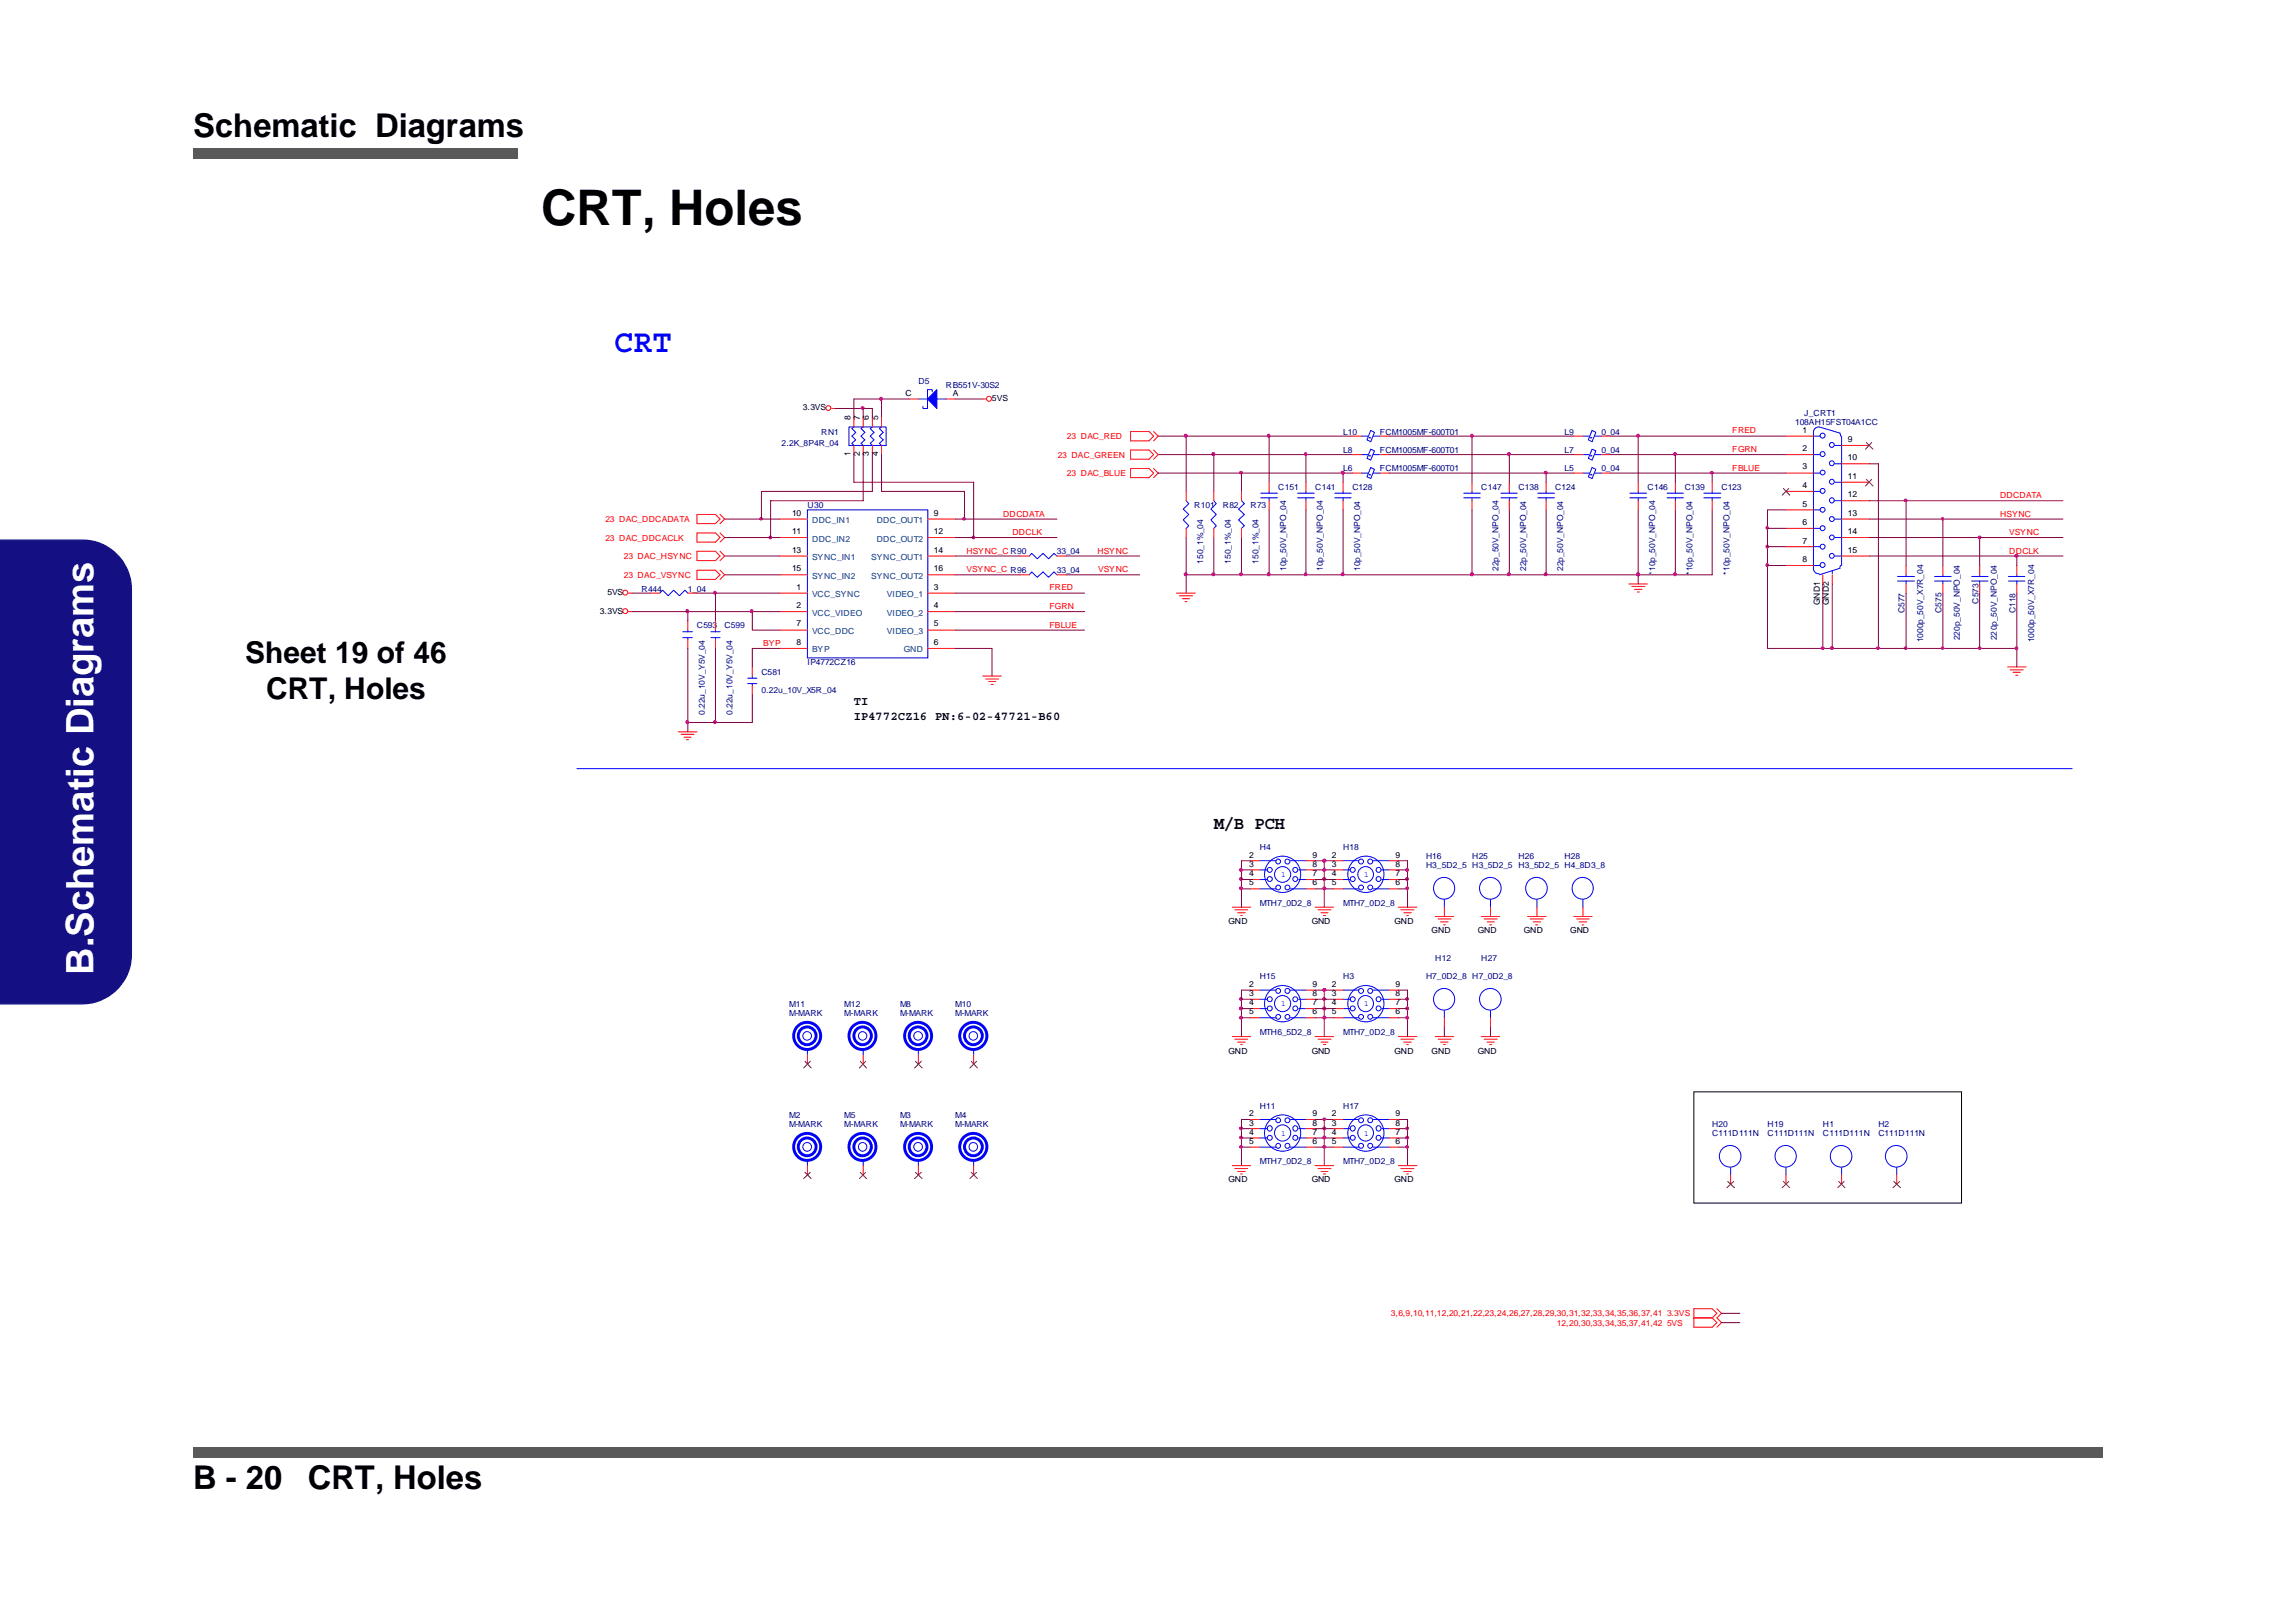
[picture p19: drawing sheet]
<svg xmlns="http://www.w3.org/2000/svg" width="297mm" height="210mm" viewBox="0 0 297 210" stroke-linecap="round" stroke-linejoin="round" font-family="sans-serif">
<defs><g id="words">
<text font-size="6.3" x="70" y="29.1">CRT, Holes</text>
<text font-size="4.9" fill="#fff" x="12.1" y="126.1" transform="rotate(-90 12.1 126.1)">B.Schematic Diagrams</text>
<g font-size="4.2">
<text x="25" y="17.7">Schematic Diagrams</text>
<text x="25" y="192.7">B - 20</text>
<text x="39.8" y="192.7">CRT, Holes</text>
</g>
<text font-size="4.2" fill="#00f" x="79.4" y="45.6">CRT</text>
<g font-size="3.9">
<text x="31.7" y="85.9">Sheet 19 of 46</text>
<text x="34.4" y="90.5">CRT, Holes</text>
</g>
<text font-size="2.3" x="157" y="107.3">M/B PCH</text>
<g font-size="1.9" fill="#00f">
<text x="177.8" y="56.5" transform="rotate(-180 177.8 56.5)">.</text>
<text x="177.8" y="58.9" transform="rotate(-180 177.8 58.9)">.</text>
<text x="206.5" y="56.5" transform="rotate(-180 206.5 56.5)">.</text>
<text x="206.5" y="58.9" transform="rotate(-180 206.5 58.9)">.</text>
<text x="177.8" y="61.3" transform="rotate(-180 177.8 61.3)">.</text>
<text x="206.5" y="61.3" transform="rotate(-180 206.5 61.3)">.</text>
</g>
<g font-size="1.6">
<text x="110.5" y="91.2">TI</text>
<text x="110.5" y="93.1">IP4772CZ16 PN:6-02-47721-B60</text>
</g>
<g font-size="1.1">
<text x="103.9" y="53.1">3.3VS</text>
<text x="117.1" y="51.2">C</text>
<text x="123.3" y="51.2">A</text>
<text x="128.3" y="51.9">5VS</text>
<text x="110" y="59" transform="rotate(-90 110 59)">1</text>
<text x="110" y="54.4" transform="rotate(-90 110 54.4)">8</text>
<text x="111.2" y="59" transform="rotate(-90 111.2 59)">2</text>
<text x="111.2" y="54.4" transform="rotate(-90 111.2 54.4)">7</text>
<text x="112.4" y="59" transform="rotate(-90 112.4 59)">3</text>
<text x="112.4" y="54.4" transform="rotate(-90 112.4 54.4)">6</text>
<text x="113.6" y="59" transform="rotate(-90 113.6 59)">4</text>
<text x="113.6" y="54.4" transform="rotate(-90 113.6 54.4)">5</text>
<text x="233.2" y="58.4">2</text>
<text x="233.2" y="56">1</text>
<text x="239.1" y="57.2">9</text>
<text x="239.1" y="59.6">10</text>
<text x="233.2" y="65.6">5</text>
<text x="233.2" y="63.2">4</text>
<text x="233.2" y="60.8">3</text>
<text x="239.1" y="62">11</text>
<text x="239.1" y="64.4">12</text>
<text x="102.5" y="66.8">10</text>
<text x="102.5" y="69.1">11</text>
<text x="102.5" y="71.5">13</text>
<text x="120.8" y="66.8">9</text>
<text x="120.8" y="69.1">12</text>
<text x="120.8" y="71.5">14</text>
<text x="233.2" y="70.3">7</text>
<text x="233.2" y="68">6</text>
<text x="239.1" y="66.8">13</text>
<text x="239.1" y="69.1">14</text>
<text x="239.1" y="71.5">15</text>
<text x="78.6" y="77">5VS</text>
<text x="102.5" y="73.9">15</text>
<text x="103.1" y="76.3">1</text>
<text x="120.8" y="73.9">16</text>
<text x="120.8" y="76.3">3</text>
<text x="233.2" y="72.7">8</text>
<text x="77.6" y="79.4">3.3VS</text>
<text x="103.1" y="78.7">2</text>
<text x="103.1" y="81.1">7</text>
<text x="103.1" y="83.5">8</text>
<text x="120.8" y="83.5">6</text>
<text x="120.8" y="78.7">4</text>
<text x="120.8" y="81.1">5</text>
<text x="235.4" y="78.3" transform="rotate(-90 235.4 78.3)">GND1</text>
<text x="236.6" y="78.3" transform="rotate(-90 236.6 78.3)">GND2</text>
<text x="161.6" y="111">2</text>
<text x="161.6" y="112.2">3</text>
<text x="161.6" y="113.4">4</text>
<text x="169.8" y="113.4">7</text>
<text x="169.8" y="112.2">8</text>
<text x="169.8" y="111">9</text>
<text x="172.3" y="111">2</text>
<text x="172.3" y="112.2">3</text>
<text x="172.3" y="113.4">4</text>
<text x="180.5" y="113.4">7</text>
<text x="180.5" y="112.2">8</text>
<text x="180.5" y="111">9</text>
<text x="158.9" y="119.6">GND</text>
<text x="161.6" y="114.5">5</text>
<text x="169.7" y="119.6">GND</text>
<text x="169.8" y="114.5">6</text>
<text x="172.3" y="114.5">5</text>
<text x="180.4" y="119.6">GND</text>
<text x="180.5" y="114.5">6</text>
<text x="185.2" y="120.8">GND</text>
<text x="191.2" y="120.8">GND</text>
<text x="197.1" y="120.8">GND</text>
<text x="203.1" y="120.8">GND</text>
<text x="161.6" y="127.7">2</text>
<text x="161.6" y="128.9">3</text>
<text x="161.6" y="130.1">4</text>
<text x="161.6" y="131.3">5</text>
<text x="169.8" y="131.3">6</text>
<text x="169.8" y="130.1">7</text>
<text x="169.8" y="128.9">8</text>
<text x="169.8" y="127.7">9</text>
<text x="172.3" y="127.7">2</text>
<text x="172.3" y="128.9">3</text>
<text x="172.3" y="130.1">4</text>
<text x="172.3" y="131.3">5</text>
<text x="180.5" y="131.3">6</text>
<text x="180.5" y="130.1">7</text>
<text x="180.5" y="128.9">8</text>
<text x="180.5" y="127.7">9</text>
<text x="158.9" y="136.3">GND</text>
<text x="169.7" y="136.3">GND</text>
<text x="180.4" y="136.3">GND</text>
<text x="185.2" y="136.3">GND</text>
<text x="191.2" y="136.3">GND</text>
<text x="161.6" y="144.5">2</text>
<text x="161.6" y="145.7">3</text>
<text x="161.6" y="146.8">4</text>
<text x="161.6" y="148">5</text>
<text x="169.8" y="148">6</text>
<text x="169.8" y="146.8">7</text>
<text x="169.8" y="145.7">8</text>
<text x="169.8" y="144.5">9</text>
<text x="172.3" y="144.5">2</text>
<text x="172.3" y="145.7">3</text>
<text x="172.3" y="146.8">4</text>
<text x="172.3" y="148">5</text>
<text x="180.5" y="148">6</text>
<text x="180.5" y="146.8">7</text>
<text x="180.5" y="145.7">8</text>
<text x="180.5" y="144.5">9</text>
<text x="158.9" y="153">GND</text>
<text x="169.7" y="153">GND</text>
<text x="180.4" y="153">GND</text>
</g>
<g font-size="1.1" fill="#000080">
<text x="118.8" y="49.6">D5</text>
<text x="122.4" y="50.2">RB551V-30S2</text>
<text x="233.4" y="53.9">J_CRT1</text>
<text x="101.1" y="57.7">2.2K_8P4R_04</text>
<text x="106.3" y="56.2">RN1</text>
<text x="173.8" y="56.2">L10</text>
<text x="173.8" y="58.6">L8</text>
<text x="178.5" y="56.2">FCM1005MF-600T01</text>
<text x="178.5" y="58.6">FCM1005MF-600T01</text>
<text x="202.4" y="56.2">L9</text>
<text x="202.4" y="58.6">L7</text>
<text x="207.2" y="56.2">0_04</text>
<text x="207.2" y="58.6">0_04</text>
<text x="232.2" y="55.1">108AH15FST04A1CC</text>
<text x="104.5" y="65.8">U30</text>
<text x="154.5" y="65.8">R101</text>
<text x="158.2" y="65.8">R82</text>
<text x="161.8" y="65.8">R73</text>
<text x="165.4" y="63.4">C151</text>
<text x="170.1" y="63.4">C141</text>
<text x="173.8" y="61">L6</text>
<text x="175" y="63.4">C128</text>
<text x="178.5" y="61">FCM1005MF-600T01</text>
<text x="191.6" y="63.4">C147</text>
<text x="196.4" y="63.4">C138</text>
<text x="201.2" y="63.4">C124</text>
<text x="202.4" y="61">L5</text>
<text x="207.2" y="61">0_04</text>
<text x="213.1" y="63.4">C146</text>
<text x="218" y="63.4">C139</text>
<text x="222.7" y="63.4">C123</text>
<text x="136.7" y="71.7">33_04</text>
<text x="83" y="76.6">R444</text>
<text x="89" y="76.6">1_04</text>
<text x="136.7" y="74.2">33_04</text>
<text x="155.7" y="72.9" transform="rotate(-90 155.7 72.9)">150_1%_04</text>
<text x="159.2" y="72.9" transform="rotate(-90 159.2 72.9)">150_1%_04</text>
<text x="162.8" y="72.9" transform="rotate(-90 162.8 72.9)">150_1%_04</text>
<text x="166.4" y="73.9" transform="rotate(-90 166.4 73.9)">10p_50V_NPO_04</text>
<text x="171.2" y="73.9" transform="rotate(-90 171.2 73.9)">10p_50V_NPO_04</text>
<text x="176" y="73.9" transform="rotate(-90 176 73.9)">10p_50V_NPO_04</text>
<text x="193.8" y="73.9" transform="rotate(-90 193.8 73.9)">22p_50V_NPO_04</text>
<text x="197.5" y="73.9" transform="rotate(-90 197.5 73.9)">22p_50V_NPO_04</text>
<text x="202.2" y="73.9" transform="rotate(-90 202.2 73.9)">22p_50V_NPO_04</text>
<text x="214.1" y="74.4" transform="rotate(-90 214.1 74.4)">*10p_50V_NPO_04</text>
<text x="219" y="74.4" transform="rotate(-90 219 74.4)">*10p_50V_NPO_04</text>
<text x="223.7" y="74.4" transform="rotate(-90 223.7 74.4)">*10p_50V_NPO_04</text>
<text x="90.2" y="81.3">C593</text>
<text x="93.7" y="81.3">C599</text>
<text x="246.4" y="79.4" transform="rotate(-90 246.4 79.4)">C577</text>
<text x="248.8" y="83.1" transform="rotate(-90 248.8 83.1)">1000p_50V_X7R_04</text>
<text x="251.2" y="79.4" transform="rotate(-90 251.2 79.4)">C575</text>
<text x="253.6" y="82.8" transform="rotate(-90 253.6 82.8)">220p_50V_NPO_04</text>
<text x="255.9" y="78.2" transform="rotate(-90 255.9 78.2)">C573</text>
<text x="258.3" y="82.8" transform="rotate(-90 258.3 82.8)">220p_50V_NPO_04</text>
<text x="260.8" y="79.4" transform="rotate(-90 260.8 79.4)">C118</text>
<text x="263.1" y="83.1" transform="rotate(-90 263.1 83.1)">1000p_50V_X7R_04</text>
<text x="98.5" y="87.3">C581</text>
<text x="98.5" y="89.7">0.22u_10V_X5R_04</text>
<text x="104.5" y="86.1">IP4772CZ16</text>
<text x="91.2" y="92.5" transform="rotate(-90 91.2 92.5)">0.22u_10V_Y5V_04</text>
<text x="94.8" y="92.5" transform="rotate(-90 94.8 92.5)">0.22u_10V_Y5V_04</text>
<text x="163" y="110">H4</text>
<text x="173.8" y="110">H18</text>
<text x="184.5" y="111.2">H16</text>
<text x="184.5" y="112.4">H3_5D2_5 H3_5D2_5 H3_5D2_5 H4_8D3_8</text>
<text x="190.4" y="111.2">H25</text>
<text x="196.4" y="111.2">H26</text>
<text x="202.4" y="111.2">H28</text>
<text x="163" y="117.2">MTH7_0D2_8</text>
<text x="173.8" y="117.2">MTH7_0D2_8</text>
<text x="185.7" y="124.4">H12</text>
<text x="191.6" y="124.4">H27</text>
<text x="102.1" y="130.3">M11</text>
<text x="102.1" y="131.5">M-MARK</text>
<text x="109.2" y="130.3">M12</text>
<text x="109.2" y="131.5">M-MARK</text>
<text x="116.4" y="130.3">M8</text>
<text x="116.4" y="131.5">M-MARK</text>
<text x="123.6" y="130.3">M10</text>
<text x="123.6" y="131.5">M-MARK</text>
<text x="163" y="126.7">H15</text>
<text x="173.8" y="126.7">H3</text>
<text x="184.5" y="126.7">H7_0D2_8 H7_0D2_8</text>
<text x="163" y="133.9">MTH6_5D2_8</text>
<text x="173.8" y="133.9">MTH7_0D2_8</text>
<text x="163" y="143.5">H11</text>
<text x="173.8" y="143.5">H17</text>
<text x="102.1" y="144.7">M2</text>
<text x="102.1" y="145.9">M-MARK</text>
<text x="109.2" y="144.7">M5</text>
<text x="109.2" y="145.9">M-MARK</text>
<text x="116.4" y="144.7">M3</text>
<text x="116.4" y="145.9">M-MARK</text>
<text x="123.6" y="144.7">M4</text>
<text x="123.6" y="145.9">M-MARK</text>
<text x="221.5" y="145.9">H20</text>
<text x="221.5" y="147.1">C111D111N</text>
<text x="228.7" y="145.9">H19</text>
<text x="228.7" y="147.1">C111D111N</text>
<text x="235.8" y="145.9">H1</text>
<text x="235.8" y="147.1">C111D111N</text>
<text x="243" y="145.9">H2</text>
<text x="243" y="147.1">C111D111N</text>
<text x="163" y="150.6">MTH7_0D2_8</text>
<text x="173.8" y="150.6">MTH7_0D2_8</text>
</g>
<g font-size="1.1" fill="#f00">
<text x="136.8" y="59.2">23 DAC_GREEN</text>
<text x="138" y="56.8">23 DAC_RED</text>
<text x="224.1" y="58.5">FGRN</text>
<text x="224.1" y="56.1">FRED</text>
<text x="138" y="61.6">23 DAC_BLUE</text>
<text x="224.1" y="60.9">FBLUE</text>
<text x="258.8" y="64.5">DDCDATA</text>
<text x="78.3" y="67.6">23 DAC_DDCADATA</text>
<text x="78.3" y="70">23 DAC_DDCACLK</text>
<text x="125" y="71.6">HSYNC_C R90</text>
<text x="129.8" y="66.9">DDCDATA</text>
<text x="131" y="69.2">DDCLK</text>
<text x="142" y="71.6">HSYNC</text>
<text x="258.8" y="66.9">HSYNC</text>
<text x="259.9" y="71.6">DDCLK</text>
<text x="259.9" y="69.2">VSYNC</text>
<text x="80.7" y="72.3">23 DAC_HSYNC</text>
<text x="80.7" y="74.8">23 DAC_VSYNC</text>
<text x="125" y="74">VSYNC_C R96</text>
<text x="135.8" y="76.4">FRED</text>
<text x="142.1" y="74">VSYNC</text>
<text x="98.7" y="83.6">BYP</text>
<text x="135.8" y="78.9">FGRN</text>
<text x="135.8" y="81.2">FBLUE</text>
<text x="179.9" y="170.4">3,6,9,10,11,12,20,21,22,23,24,26,27,28,29,30,31,32,33,34,35,36,37,41</text>
<text x="201.4" y="171.5">12,20,30,33,34,35,37,41,42</text>
<text x="215.7" y="171.5">5VS</text>
<text x="215.7" y="170.4">3.3VS</text>
</g>
<g font-size="1.1" fill="#004080">
<text x="105.1" y="67.7">DDC_IN1</text>
<text x="105.1" y="70.1">DDC_IN2</text>
<text x="113.5" y="67.7">DDC_OUT1</text>
<text x="113.5" y="70.1">DDC_OUT2</text>
<text x="105.1" y="77.3">VCC_SYNC</text>
<text x="105.1" y="72.5">SYNC_IN1</text>
<text x="105.1" y="74.9">SYNC_IN2</text>
<text x="112.7" y="72.5">SYNC_OUT1</text>
<text x="112.7" y="74.9">SYNC_OUT2</text>
<text x="114.7" y="77.3">VIDEO_1</text>
<text x="105.1" y="79.7">VCC_VIDEO</text>
<text x="105.1" y="82.1">VCC_DDC</text>
<text x="114.7" y="79.7">VIDEO_2</text>
<text x="114.7" y="82.1">VIDEO_3</text>
<text x="105.1" y="84.4">BYP</text>
<text x="116.9" y="84.4">GND</text>
</g>
<g font-size="1.1" fill="#00f">
<text x="165.8" y="113.5">1</text>
<text x="176.5" y="113.5">1</text>
<text x="165.8" y="130.2">1</text>
<text x="176.5" y="130.2">1</text>
<text x="165.8" y="146.9">1</text>
<text x="176.5" y="146.9">1</text>
</g>
</g></defs>
<g fill="#595959">
<path d="M25 19.2h42v1.4h-42z"/>
<path d="M25 187.2h247v1.4h-247z"/>
</g>
<path d="M0 69.9h10.6a6.4 6.4 0 0 1 6.4 6.4v47.3a6.4 6.4 0 0 1-6.4 6.3h-10.6z" fill-rule="evenodd" fill="#140f83"/>
<g fill="#140f83">
<path d="M16.2 73.3l.1-.1 .5 1.1 .2 .6 .1 1.3v47.4a6.5 6.5 0 0 1-6.4 6.4h-10.7v-6.4v6.2h10.6l1.3-.1 1.8-.7 1.4-1 1.1-1.5 .4-1.1 .2-.6 .1-1.2v-47.3l-.1-1.3z"/>
<path d="M0 69.8h10.6a6.4 6.4 0 0 1 5.7 3.4l-.1 .1-1.1-1.5-1-.8-1-.5-1.2-.4-1.3-.1h-10.6v53.6z"/>
</g>
<path d="M74.1 42.1h194.8v131.2h-194.8z" fill="#fff"/>
<g fill="none" stroke="#00f" stroke-width=".13">
<path d="M109.8 55.3h4.8v2.3h-4.8zM110.5 55.3l-.3 .2 .5 .5-.5 .4 .5 .5-.5 .5 .3 .2M111.7 55.3l-.3 .2 .5 .5-.5 .4 .5 .5-.5 .5 .3 .2M112.9 55.3l-.3 .2 .5 .5-.5 .4 .5 .5-.5 .5 .3 .2M114 55.3l-.2 .2 .5 .5-.5 .4 .5 .5-.5 .5 .2 .2M118.8 51.6h1.2M120.6 50.7v-.3h-.6v2.5h-.6v-.3M121.2 51.6h1.2M176.1 56.4h.9M176.1 58.8h.9M177.3 55.7l.5 .3-.5 1.2-.5-.3zM177.3 58.1l.5 .2-.5 1.2-.5-.2z"/>
<path d="M177.7 56.4h.8M177.7 58.8h.8M204.8 56.4h.8M204.8 58.8h.8M206 55.7l.5 .3-.5 1.2-.5-.3zM206 58.1l.5 .2-.5 1.2-.5-.2zM206.4 56.4h.8M206.4 58.8h.8M234.6 58.8h.9M234.6 56.4h.9M234.6 56v17.6a.65 .65 0 0 0 .8 .6M234.6 55.9a.68 .68 0 0 1 .8-.6l2.7 .8"/>
<path d="M237.4 57.6h.9M238 56.1l.1 .3M238.3 56.4v16.8M85.3 76.8l.4-.4 .7 .7 .7-.7 .8 .7 .7-.7 .4 .4M104.5 66h15.5v19.1h-15.5zM133.2 72l.3-.4 .7 .7 .7-.7 .8 .7 .7-.7 .3 .4M133.2 74.4l.3-.4 .7 .7 .7-.7 .8 .7 .7-.7 .3 .4M153.5 64.8l.3 .4-.7 .7 .7 .7-.7 .7 .7 .7-.3 .4M157 64.8l.4 .4-.7 .7 .7 .7-.7 .7 .7 .7-.4 .4M160.6 64.8l.4 .4-.8 .7 .8 .7-.8 .7 .8 .7-.4 .4M163.1 64.4h2.2M163.1 63.8h2.2"/>
<path d="M164.2 63.6v.2M164.2 64.4v.4M167.9 64.4h2.1M167.9 63.8h2.1M169 63.6v.2M169 64.4v.4M172.7 64.4h2.1M172.7 63.8h2.1M173.8 63.6v.2M173.8 64.4v.4M176.1 61.2h.9M177.3 60.5l.5 .2-.5 1.2-.5-.2z"/>
<path d="M177.7 61.2h.8M189.4 64.4h2.1M189.4 63.8h2.1M190.4 63.6v.2M190.4 64.4v.4M194.2 64.4h2.1M194.2 63.8h2.1M195.3 63.6v.2M195.3 64.4v.4M198.9 64.4h2.2M198.9 63.8h2.2M200 63.6v.2"/>
<path d="M200 64.4v.4M204.8 61.2h.8M206 60.5l.5 .2-.5 1.2-.5-.2zM206.4 61.2h.8M210.9 64.4h2.1M210.9 63.8h2.1M211.9 63.6v.2M211.9 64.4v.4M215.7 64.4h2.1M215.7 63.8h2.1M216.7 63.6v.2M216.7 64.4v.4"/>
<path d="M220.4 64.4h2.2M220.4 63.8h2.2M221.5 63.6v.2M221.5 64.4v.4M234.6 73.2h.9M234.6 70.7h.9M234.6 68.4h.9M234.6 66h.9M234.6 63.6h.9M234.6 61.2h.9M237 73.9v.3M237.4 72h.9"/>
<path d="M237.4 69.6h.9M237.4 67.2h.9M237.4 64.8h.9M237.4 62.4h.9M237.4 60h.9M238.1 73.5l-2.7 .9M238.1 73.2l-.1 .2M245.5 75.2h2.2M245.5 74.6h2.2M246.6 74.4v.2M246.6 75.2v.4M250.3 75.2h2.1"/>
<path d="M250.3 74.6h2.1M251.4 74.4v.2M251.4 75.2v.4M255.1 75.2h2.1M255.1 74.6h2.1M256.1 74.4v.2M256.1 75.2v.4M259.8 75.2h2.2M259.8 74.6h2.2M260.9 74.4v.2M260.9 75.2v.4M74.6 99.5h193.5"/>
<path d="M88.3 81.8h1.3M88.3 82.5h1.3M89 82.5v.2M89 81.5v.3M92 81.8h1.2M92 82.5h1.2M92.6 82.5v.2M92.6 81.5v.3M96.7 87.8h1.2M96.7 88.5h1.2M97.3 88.5v.2M97.3 87.5v.3"/>
<path d="M163 111.4h2.1M163 112.6h1M163 113.8h1M163 115h2.1M166.9 111.4h2.1M166.9 115h2.1M168 112.6h1M168 113.8h1M173.8 111.4h2M173.8 112.6h.9M173.8 113.8h.9M173.8 115h2"/>
<path d="M177.7 111.4h2M177.7 115h2M178.8 112.6h.9M178.8 113.8h.9M186.9 116.4v1M192.8 116.4v1M198.8 116.4v1M204.8 116.4v1M104.5 135.9v.6M111.7 135.9v.6M118.8 135.9v.6M126 135.9v.6"/>
<path d="M163 128.1h2.1M163 129.3h1M163 130.5h1M163 131.7h2.1M166.9 128.1h2.1M166.9 131.7h2.1M168 129.3h1M168 130.5h1M173.8 128.1h2M173.8 129.3h.9M173.8 130.5h.9M173.8 131.7h2"/>
<path d="M177.7 128.1h2M177.7 131.7h2M178.8 129.3h.9M178.8 130.5h.9M186.9 130.8v.9M192.8 130.8v.9M104.5 150.2v.6M111.7 150.2v.6M118.8 150.2v.6M126 150.2v.6M163 144.9h2.1M163 146.1h1"/>
<path d="M163 147.3h1M163 148.5h2.1M166.9 144.9h2.1M166.9 148.5h2.1M168 146.1h1M168 147.3h1M173.8 144.9h2M173.8 146.1h.9M173.8 147.3h.9M173.8 148.5h2M177.7 144.9h2M177.7 148.5h2"/>
<path d="M178.8 146.1h.9M178.8 147.3h.9M223.9 151.1v.9M231.1 151.1v.9M238.3 151.1v.9M245.4 151.1v.9"/>
<circle cx="235.8" cy="58.8" r=".32"/>
<circle cx="235.8" cy="56.4" r=".32"/>
<circle cx="237" cy="57.6" r=".32"/>
<circle cx="237" cy="60" r=".32"/>
<circle cx="235.8" cy="63.5" r=".32"/>
<circle cx="235.8" cy="73.1" r=".32"/>
<circle cx="235.8" cy="70.7" r=".32"/>
<circle cx="235.8" cy="68.4" r=".32"/>
<circle cx="235.8" cy="61.1" r=".31"/>
<circle cx="235.8" cy="66" r=".31"/>
<circle cx="237" cy="64.8" r=".32"/>
<circle cx="237" cy="67.2" r=".32"/>
<circle cx="237" cy="62.3" r=".32"/>
<circle cx="237" cy="71.9" r=".32"/>
<circle cx="237" cy="69.5" r=".31"/>
<circle cx="164.3" cy="112.6" r=".32"/>
<circle cx="164.3" cy="113.8" r=".32"/>
<circle cx="165.4" cy="111.5" r=".32"/>
<circle cx="165.4" cy="114.8" r=".31"/>
<circle cx="165.9" cy="113.1" r="2.35"/>
<circle cx="166" cy="113.2" r="1.03"/>
<circle cx="166.6" cy="111.5" r=".32"/>
<circle cx="166.6" cy="114.8" r=".31"/>
<circle cx="167.6" cy="112.6" r=".32"/>
<circle cx="167.6" cy="113.8" r=".32"/>
<circle cx="175" cy="113.8" r=".32"/>
<circle cx="175" cy="112.6" r=".32"/>
<circle cx="176.1" cy="111.5" r=".32"/>
<circle cx="176.1" cy="114.8" r=".31"/>
<circle cx="176.7" cy="113.2" r="1.02"/>
<circle cx="176.7" cy="113.1" r="2.35"/>
<circle cx="177.3" cy="111.5" r=".32"/>
<circle cx="177.3" cy="114.8" r=".31"/>
<circle cx="178.3" cy="113.8" r=".32"/>
<circle cx="178.3" cy="112.6" r=".32"/>
<circle cx="186.8" cy="114.9" r="1.39"/>
<circle cx="192.8" cy="115" r="1.4"/>
<circle cx="198.8" cy="115" r="1.4"/>
<circle cx="204.7" cy="114.9" r="1.39"/>
<circle cx="104.4" cy="134.1" r=".56"/>
<circle cx="111.6" cy="134.1" r=".55"/>
<circle cx="118.8" cy="134.1" r=".56"/>
<circle cx="125.9" cy="134.1" r=".55"/>
<circle cx="164.3" cy="130.5" r=".32"/>
<circle cx="164.3" cy="129.3" r=".32"/>
<circle cx="165.4" cy="128.2" r=".32"/>
<circle cx="165.4" cy="131.6" r=".31"/>
<circle cx="165.9" cy="129.9" r="2.35"/>
<circle cx="165.9" cy="129.9" r="1.05"/>
<circle cx="166.6" cy="128.2" r=".32"/>
<circle cx="166.6" cy="131.6" r=".31"/>
<circle cx="167.6" cy="130.5" r=".32"/>
<circle cx="167.6" cy="129.3" r=".32"/>
<circle cx="175" cy="130.5" r=".32"/>
<circle cx="175" cy="129.3" r=".32"/>
<circle cx="176.1" cy="128.2" r=".32"/>
<circle cx="176.1" cy="131.6" r=".31"/>
<circle cx="176.7" cy="129.9" r="1.03"/>
<circle cx="176.7" cy="129.9" r="2.35"/>
<circle cx="177.3" cy="128.2" r=".32"/>
<circle cx="177.3" cy="131.6" r=".31"/>
<circle cx="178.3" cy="129.3" r=".32"/>
<circle cx="178.3" cy="130.5" r=".32"/>
<circle cx="186.8" cy="129.3" r="1.39"/>
<circle cx="192.8" cy="129.3" r="1.4"/>
<circle cx="104.4" cy="148.4" r=".57"/>
<circle cx="111.6" cy="148.4" r=".55"/>
<circle cx="118.8" cy="148.4" r=".57"/>
<circle cx="125.9" cy="148.4" r=".56"/>
<circle cx="164.3" cy="146" r=".34"/>
<circle cx="164.3" cy="147.2" r=".32"/>
<circle cx="165.4" cy="148.3" r=".32"/>
<circle cx="165.4" cy="145" r=".32"/>
<circle cx="165.9" cy="146.6" r="2.35"/>
<circle cx="165.9" cy="146.6" r="1.05"/>
<circle cx="166.6" cy="148.3" r=".32"/>
<circle cx="166.6" cy="145" r=".32"/>
<circle cx="167.6" cy="146" r=".34"/>
<circle cx="167.6" cy="147.2" r=".32"/>
<circle cx="175" cy="146" r=".34"/>
<circle cx="175" cy="147.2" r=".32"/>
<circle cx="176.1" cy="145" r=".32"/>
<circle cx="176.1" cy="148.3" r=".32"/>
<circle cx="176.7" cy="146.6" r="1.03"/>
<circle cx="176.7" cy="146.6" r="2.35"/>
<circle cx="177.3" cy="148.3" r=".32"/>
<circle cx="177.3" cy="145" r=".32"/>
<circle cx="178.3" cy="146" r=".34"/>
<circle cx="178.3" cy="147.2" r=".32"/>
<circle cx="223.8" cy="149.6" r="1.4"/>
<circle cx="231" cy="149.6" r="1.39"/>
<circle cx="238.2" cy="149.6" r="1.4"/>
<circle cx="245.3" cy="149.6" r="1.4"/>
</g>
<g fill="none" stroke="#f00" stroke-width=".13">
<path d="M107.6 52.9h.4M110.5 57.6v1.2M110.5 54.1v1.2M111.7 57.6v1.2M111.7 54.1v1.2M112.9 57.6v1.2M112.9 54.1v1.2M114 57.6v1.2M114 54.1v1.2M117.6 51.6h1.2M122.4 51.6h1.2M127.1 51.6h.5"/>
<path d="M146.3 58.2h2.4l.5 .6-.5 .6h-2.4zM146.3 55.8h2.4l.5 .6-.5 .7h-2.4zM149.2 58.2l.6 .6-.6 .6M149.2 55.8l.6 .6-.6 .7M175 56.4h1.1M175 58.8h1.1M178.5 56.4h1.2M178.5 58.8h1.2M203.6 56.4h1.2M203.6 58.8h1.2M207.2 56.4h1.2M207.2 58.8h1.2"/>
<path d="M231.1 58.8h3.5M231.1 56.4h3.5M238.3 57.6h3.5M81.3 76.8h.5M81.3 79.2h.5M84.2 76.8h1.1M89 76.8h1.2M90.2 66.6h2.4l.6 .6-.6 .6h-2.4zM90.2 71.3h2.4l.6 .7-.6 .5h-2.4zM90.2 73.8h2.4l.6 .6-.6 .6h-2.4zM90.2 69h2.4l.6 .6-.6 .6h-2.4zM93.2 66.6l.5 .6-.5 .6"/>
<path d="M93.2 71.3l.5 .7-.5 .5M93.2 73.8l.5 .6-.5 .6M93.2 69l.5 .6-.5 .6M100.9 76.8h3.6M100.9 79.2h3.6M100.9 67.2h3.6M100.9 69.6h3.6M100.9 72h3.6M100.9 74.4h3.6M120 76.8h3.6M120 79.2h3.6M120 67.2h3.6"/>
<path d="M120 69.6h3.6M120 72h3.6M120 74.4h3.6M132 72h1.2M132 74.4h1.2M136.7 72h1.2M136.7 74.4h1.2M146.3 60.6h2.4l.5 .6-.5 .6h-2.4zM149.2 60.6l.6 .6-.6 .6M152.2 76.8h2.4M152.6 77.1h1.7M153 77.5h.9"/>
<path d="M153.3 77.9h.3M153.5 63.6v1.2M153.5 68.4v1.2M157 63.6v1.2M157 68.4v1.2M160.6 63.6v1.2M160.6 68.4v1.2M164.2 62.4v1.2M164.2 64.8v1.2M169 62.4v1.2M169 64.8v1.2M173.8 62.4v1.2"/>
<path d="M173.8 64.8v1.2M175 61.2h1.1M178.5 61.2h1.2M190.4 62.4v1.2M190.4 64.8v1.2M195.3 62.4v1.2M195.3 64.8v1.2M200 62.4v1.2M200 64.8v1.2M203.6 61.2h1.2M207.2 61.2h1.2M210.7 75.6h2.4"/>
<path d="M211.1 75.9h1.7M211.5 76.3h.9M211.8 76.6h.3M211.9 62.4v1.2M211.9 64.8v1.2M216.7 62.4v1.2M216.7 64.8v1.2M221.5 62.4v1.2M221.5 64.8v1.2M231.1 73.2h3.5M231.1 70.7h3.5M231.1 68.4h3.5"/>
<path d="M231.1 66h3.5M231.1 63.6h3.5M231.1 61.2h3.5M235.8 74.4v1.2M237 74.4v1.2M238.3 60h3.5M238.3 62.4h3.5M238.3 64.8h3.5M238.3 67.2h3.5M238.3 69.6h3.5M238.3 72h3.5M246.6 73.2v1.2"/>
<path d="M246.6 75.6v1.2M251.4 73.2v1.2M251.4 75.6v1.2M256.1 73.2v1.2M256.1 75.6v1.2M260.9 73.2v1.2M260.9 75.6v1.2M87.7 94.7h2.5M88.1 95h1.7M88.5 95.4h.9M88.8 95.7h.3M89 82.7v1.2"/>
<path d="M89 80.3v1.2M92.6 82.7v1.2M92.6 80.3v1.2M97.3 88.7v1.2M97.3 86.3v1.2M100.9 81.5h3.6M100.9 83.9h3.6M120 81.5h3.6M120 83.9h3.6M127.1 87.5h2.4M127.5 87.9h1.7M127.9 88.2h.9"/>
<path d="M128.2 88.6h.3M259.7 86.3h2.4M260.1 86.7h1.6M260.4 87h1M260.8 87.4h.2M159.4 117.4h2.4M159.7 117.7h1.7M160.1 118.1h1M160.5 118.5h.2M161.8 111.4h1.2M161.8 112.6h1.2M161.8 113.8h1.2"/>
<path d="M161.8 115h1.2M169 115h1.1M169 113.8h1.1M169 112.6h1.1M169 111.4h1.1M170.1 117.4h2.4M170.5 117.7h1.7M170.9 118.1h.9M171.2 118.5h.3M172.5 111.4h1.3M172.5 112.6h1.3M172.5 113.8h1.3"/>
<path d="M172.5 115h1.3M179.7 115h1.2M179.7 113.8h1.2M179.7 112.6h1.2M179.7 111.4h1.2M180.9 117.4h2.4M181.2 117.7h1.7M181.6 118.1h1M182 118.5h.2M185.7 118.6h2.4M186.1 118.9h1.6M186.4 119.3h.9"/>
<path d="M186.8 119.7h.2M186.9 117.4v1.2M191.6 118.6h2.4M192 118.9h1.7M192.4 119.3h.9M192.7 119.7h.3M192.8 117.4v1.2M197.6 118.6h2.4M198 118.9h1.6M198.4 119.3h.9M198.7 119.7h.2M198.8 117.4v1.2"/>
<path d="M203.6 118.6h2.4M204 118.9h1.6M204.3 119.3h1M204.7 119.7h.2M204.8 117.4v1.2M104.5 136.5v1.2M111.7 136.5v1.2M118.8 136.5v1.2M126 136.5v1.2M159.4 134.1h2.4M159.7 134.5h1.7M160.1 134.9h1"/>
<path d="M160.5 135.2h.2M161.8 128.1h1.2M161.8 129.3h1.2M161.8 130.5h1.2M161.8 131.7h1.2M169 131.7h1.1M169 130.5h1.1M169 129.3h1.1M169 128.1h1.1M170.1 134.1h2.4M170.5 134.5h1.7M170.9 134.9h.9"/>
<path d="M171.2 135.2h.3M172.5 128.1h1.3M172.5 129.3h1.3M172.5 130.5h1.3M172.5 131.7h1.3M179.7 131.7h1.2M179.7 130.5h1.2M179.7 129.3h1.2M179.7 128.1h1.2M180.9 134.1h2.4M181.2 134.5h1.7M181.6 134.9h1"/>
<path d="M182 135.2h.2M185.7 134.1h2.4M186.1 134.5h1.6M186.4 134.9h.9M186.8 135.2h.2M186.9 131.7v1.2M191.6 134.1h2.4M192 134.5h1.7M192.4 134.9h.9M192.7 135.2h.3M192.8 131.7v1.2M104.5 150.8v1.2"/>
<path d="M111.7 150.8v1.2M118.8 150.8v1.2M126 150.8v1.2M159.4 150.8h2.4M159.7 151.2h1.7M160.1 151.6h1M160.5 151.9h.2M161.8 144.9h1.2M161.8 146.1h1.2M161.8 147.3h1.2M161.8 148.5h1.2M169 148.5h1.1"/>
<path d="M169 147.3h1.1M169 146.1h1.1M169 144.9h1.1M170.1 150.8h2.4M170.5 151.2h1.7M170.9 151.6h.9M171.2 151.9h.3M172.5 144.9h1.3M172.5 146.1h1.3M172.5 147.3h1.3M172.5 148.5h1.3M179.7 148.5h1.2"/>
<path d="M179.7 147.3h1.2M179.7 146.1h1.2M179.7 144.9h1.2M180.9 150.8h2.4M181.2 151.2h1.7M181.6 151.6h1M182 151.9h.2M223.9 152v1.2M231.1 152v1.2M238.3 152v1.2M245.4 152v1.2M219.1 170.5h2.4l.6 .7-.6 .6h-2.4z"/>
<path d="M219.1 169.4h2.4l.6 .6-.6 .5h-2.4zM222.1 169.4l.6 .6-.6 .5 .6 .7-.6 .6"/>
<circle cx="107.2" cy="52.8" r=".31"/>
<circle cx="127.9" cy="51.6" r=".32"/>
<circle cx="80.9" cy="76.7" r=".32"/>
<circle cx="80.9" cy="79.1" r=".32"/>
</g>
<g fill="none" stroke="#800040" stroke-width=".13">
<path d="M108 52.9h3.7M110.5 58.8v3.6h15.5v7.2M111.7 52.9v1.2M111.7 58.8v6h-12v4.8M111.7 52.9h1.2v1.2M112.9 58.8v4.8h-14.4v3.6M114 51.6v2.5M114 58.8v4.8h10.8v3.6M114 51.6h-3.5v2.5M114 51.6h3.6M123.6 51.6h3.5M149.8 56.4h3.7"/>
<path d="M149.8 58.8h7.2M153.5 56.4v7.2M153.5 56.4h10.7M157 58.8h12M157 58.8v4.8M164.2 56.4h10.8M164.2 56.4v6M169 58.8h6M169 58.8v3.6M179.7 58.8h15.6M179.7 56.4h10.7M190.4 56.4v6"/>
<path d="M190.4 56.4h13.2M195.3 58.8v3.6M195.3 58.8h8.3M208.4 58.8h8.3M208.4 56.4h3.5M211.9 56.4h19.2M211.9 56.4v6M216.7 58.8h14.4M216.7 58.8v3.6M81.8 76.8h2.4M81.8 79.2h7.2M89 79.2h8.3"/>
<path d="M89 79.2v1.1M90.2 76.8h2.4M92.6 76.8v3.5M92.6 76.8h8.3M93.7 69.6h6M93.7 72h7.2M93.7 74.4h7.2M93.7 67.2h4.8M97.3 79.2h3.6M97.3 79.2v2.3h3.6M98.5 67.2h2.4M99.7 69.6h1.2"/>
<path d="M123.6 67.2h1.2M123.6 69.6h2.4M123.6 74.4h8.4M123.6 72h8.4M123.6 79.2h16.7M123.6 76.8h16.7M124.8 67.2h11.9M126 69.6h10.7M137.9 72h9.5M137.9 74.4h9.5M149.8 61.2h10.8M153.5 74.4v2.4"/>
<path d="M153.5 69.6v4.8M153.5 74.4h3.5M157 74.4h3.6M157 69.6v4.8M160.6 69.6v4.8M160.6 61.2v2.4M160.6 61.2h13.2M160.6 74.4h3.6M164.2 74.4h4.8M164.2 66v8.4M169 74.4h4.8M169 66v8.4"/>
<path d="M173.8 61.2h1.2M173.8 61.2v1.2M173.8 66v8.4M173.8 74.4h16.6M179.7 61.2h20.3M190.4 74.4h4.9M190.4 66v8.4M195.3 66v8.4M195.3 74.4h4.7M200 66v8.4M200 61.2v1.2M200 61.2h3.6"/>
<path d="M200 74.4h11.9M208.4 61.2h13.1M211.9 74.4h4.8M211.9 66v8.4M211.9 74.4v1.2M216.7 66v8.4M221.5 61.2h9.6M221.5 66v8.4h-4.8M221.5 61.2v1.2M228.7 70.7v2.5M228.7 73.2v10.7h7.1M228.7 68.4v2.3"/>
<path d="M228.7 68.4h2.4M228.7 70.7h2.4M228.7 73.2h2.4M231.1 66h-2.4v2.4M235.8 75.6v8.3M237 75.6v8.3M241.8 60h1.2v23.9M241.8 72h19.1M241.8 69.6h14.3M241.8 67.2h9.6M241.8 64.8h4.8M246.6 64.8h20.3"/>
<path d="M246.6 76.8v7.1M246.6 64.8v8.4M251.4 67.2h15.5M251.4 76.8v7.1M251.4 67.2v6M256.1 69.6h10.8M256.1 69.6v3.6M256.1 76.8v7.1M260.9 72h6M260.9 72v1.2M260.9 76.8v9.5M89 93.5h3.6"/>
<path d="M89 93.5v1.2M89 83.9v9.6M92.6 83.9v9.6M97.3 89.9v3.6h-4.7M100.9 83.9h-3.6v2.4M123.6 83.9h4.7v3.6M123.6 81.5h16.7M235.8 83.9h1.2M237 83.9h6M243 83.9h3.6M246.6 83.9h4.8M251.4 83.9h4.7"/>
<path d="M256.1 83.9h4.8M160.6 113.8v1.2M160.6 115v2.4M160.6 112.6v1.2M160.6 115h1.2M160.6 113.8h1.2M160.6 112.6h1.2M161.8 111.4h-1.2v1.2M170.1 111.4h1.2M170.1 115h1.2M170.1 113.8h1.2M170.1 112.6h1.2"/>
<path d="M171.3 111.4h1.2M171.3 112.6h1.2M171.3 115h1.2M171.3 113.8h1.2M171.3 113.8v1.2M171.3 111.4v1.2M171.3 115v2.4M171.3 112.6v1.2M180.9 115h1.2M180.9 112.6h1.2M180.9 111.4h1.2v1.2M180.9 113.8h1.2"/>
<path d="M182.1 113.8v1.2M182.1 115v2.4M182.1 112.6v1.2M160.6 129.3v1.2M160.6 130.5v1.2M160.6 131.7v2.4M160.6 129.3h1.2M160.6 131.7h1.2M160.6 130.5h1.2M161.8 128.1h-1.2v1.2M170.1 129.3h1.2M170.1 128.1h1.2"/>
<path d="M170.1 131.7h1.2M170.1 130.5h1.2M171.3 128.1h1.2M171.3 129.3h1.2M171.3 130.5h1.2M171.3 131.7h1.2M171.3 129.3v1.2M171.3 130.5v1.2M171.3 128.1v1.2M171.3 131.7v2.4M180.9 131.7h1.2M180.9 129.3h1.2"/>
<path d="M180.9 128.1h1.2v1.2M180.9 130.5h1.2M182.1 129.3v1.2M182.1 130.5v1.2M182.1 131.7v2.4M186.9 132.9v1.2M192.8 132.9v1.2M160.6 147.3v1.2M160.6 148.5v2.3M160.6 146.1v1.2M160.6 146.1h1.2M160.6 148.5h1.2"/>
<path d="M160.6 147.3h1.2M161.8 144.9h-1.2v1.2M170.1 144.9h1.2M170.1 148.5h1.2M170.1 146.1h1.2M170.1 147.3h1.2M171.3 146.1h1.2M171.3 144.9h1.2M171.3 148.5h1.2M171.3 147.3h1.2M171.3 146.1v1.2M171.3 147.3v1.2"/>
<path d="M171.3 148.5v2.3M171.3 144.9v1.2M180.9 146.1h1.2M180.9 148.5h1.2M180.9 144.9h1.2v1.2M180.9 147.3h1.2M182.1 147.3v1.2M182.1 146.1v1.2M182.1 148.5v2.3M222.7 171.2h2.4M222.7 170h2.4"/>
</g>
<g fill="#f0f" stroke="#f0f" stroke-width=".13">
<path d="M228.5 70.6h.3v.3h-.2h-.1z" fill-rule="evenodd"/>
<path d="M164 74.2h.3v.2l-.2 .1-.1-.1z" fill-rule="evenodd"/>
<path d="M168.8 74.2h.2v.2l-.1 .1-.1-.1z" fill-rule="evenodd"/>
<path d="M236.8 83.7h.3l.1 .2-.1 .1h-.3z" fill-rule="evenodd"/>
<path d="M168.8 58.6h.2l.1 .2-.2 .2-.1-.1z" fill-rule="evenodd"/>
<path d="M156.8 74.2h.3l.1 .1-.1 .1-.1 .1-.2-.1z" fill-rule="evenodd"/>
<path d="M199.8 61h.3l.1 .2-.1 .1h-.3z" fill-rule="evenodd"/>
<path d="M246.4 83.7h.3v.3h-.3z" fill-rule="evenodd"/>
<path d="M251.2 83.7h.2v.3h-.2z" fill-rule="evenodd"/>
<path d="M173.6 61h.2l.1 .2-.1 .1h-.2z" fill-rule="evenodd"/>
<path d="M160.4 61h.3l.1 .2-.1 .1h-.3z" fill-rule="evenodd"/>
<path d="M164 74.2h.3v.2l-.2 .1-.1-.1z" fill-rule="evenodd"/>
<path d="M160.4 74.2h.3l.1 .1-.1 .1-.2 .1-.1-.1z" fill-rule="evenodd"/>
<path d="M153.2 74.2h.3l.1 .1-.1 .1-.1 .1-.2-.1z" fill-rule="evenodd"/>
<path d="M164 56.2h.3v.3l-.2 .1-.1-.1z" fill-rule="evenodd"/>
<path d="M173.6 61h.2l.1 .2-.1 .1h-.2z" fill-rule="evenodd"/>
<path d="M260.7 83.7h.3l.1 .2-.1 .1h-.3z" fill-rule="evenodd"/>
<path d="M256 83.7h.2l.1 .2-.1 .1h-.2z" fill-rule="evenodd"/>
<path d="M211.8 74.2h.3v.1v.1l-.2 .1-.1-.1z" fill-rule="evenodd"/>
<path d="M236.8 83.7h.3l.1 .2-.1 .1h-.3z" fill-rule="evenodd"/>
<path d="M235.6 83.7h.3l.1 .2-.1 .1h-.3z" fill-rule="evenodd"/>
<path d="M251.2 67h.2v.3h-.2z" fill-rule="evenodd"/>
<path d="M242.8 83.7h.3l.1 .2-.1 .1h-.3z" fill-rule="evenodd"/>
<path d="M260.7 71.8h.3l.1 .1-.1 .2h-.1h-.2z" fill-rule="evenodd"/>
<path d="M246.4 64.6h.3v.3h-.3z" fill-rule="evenodd"/>
<path d="M221.3 61h.3l.1 .2-.1 .1h-.3z" fill-rule="evenodd"/>
<path d="M228.5 68.2h.3v.2h-.3z" fill-rule="evenodd"/>
<path d="M211.8 74.2h.3v.1v.1l-.2 .1-.1-.1z" fill-rule="evenodd"/>
<path d="M199.8 74.2h.3l.1 .1-.1 .1-.1 .1-.2-.1z" fill-rule="evenodd"/>
<path d="M216.5 58.6h.3l.1 .2-.1 .1-.1 .1-.2-.1z" fill-rule="evenodd"/>
<path d="M211.8 56.2h.3v.2v.1l-.2 .1-.1-.1z" fill-rule="evenodd"/>
<path d="M228.5 73h.3v.3h-.2h-.1z" fill-rule="evenodd"/>
<path d="M98.3 67h.3v.3h-.3z" fill-rule="evenodd"/>
<path d="M97.1 78.9h.3l.1 .2-.1 .1-.2 .1-.1-.1z" fill-rule="evenodd"/>
<path d="M124.6 67h.2v.3h-.2z" fill-rule="evenodd"/>
<path d="M195 74.2h.3l.1 .1-.1 .1-.1 .1-.2-.1z" fill-rule="evenodd"/>
<path d="M153.2 56.2h.3l.1 .2-.1 .1-.1 .1-.2-.1z" fill-rule="evenodd"/>
<path d="M125.8 69.4h.3v.3l-.2 .1-.1-.1z" fill-rule="evenodd"/>
<path d="M88.8 93.3h.3v.1v.2h-.2h-.1z" fill-rule="evenodd"/>
<path d="M99.5 69.4h.3v.3l-.1 .1-.2-.1z" fill-rule="evenodd"/>
<path d="M181.9 147.1h.3v.1v.1h-.3z" fill-rule="evenodd"/>
<path d="M171.2 145.9h.3v.1v.2h-.3z" fill-rule="evenodd"/>
<path d="M160.4 147.1h.3l.1 .1-.1 .1h-.3z" fill-rule="evenodd"/>
<path d="M171.2 147.1h.3v.1v.1h-.3z" fill-rule="evenodd"/>
<path d="M160.4 148.3h.3l.1 .1-.1 .1h-.3z" fill-rule="evenodd"/>
<path d="M160.4 145.9h.3l.1 .1-.1 .2h-.3z" fill-rule="evenodd"/>
<path d="M171.2 144.7h.3v.1v.2h-.3z" fill-rule="evenodd"/>
<path d="M181.9 145.9h.3v.1v.2h-.3z" fill-rule="evenodd"/>
<path d="M181.9 148.3h.3v.1v.1h-.3z" fill-rule="evenodd"/>
<path d="M171.2 148.3h.3v.1v.1h-.3z" fill-rule="evenodd"/>
<path d="M160.4 129.1h.3l.1 .2-.1 .1h-.3z" fill-rule="evenodd"/>
<path d="M171.2 129.1h.3v.2v.1h-.3z" fill-rule="evenodd"/>
<path d="M181.9 129.1h.3v.2v.1h-.3z" fill-rule="evenodd"/>
<path d="M181.9 130.3h.3v.2v.1l-.2 .1-.1-.1z" fill-rule="evenodd"/>
<path d="M160.4 131.6h.3l.1 .1-.1 .1-.2 .1-.1-.1z" fill-rule="evenodd"/>
<path d="M171.2 128h.3v.1v.1h-.3z" fill-rule="evenodd"/>
<path d="M171.2 128h.3v.1v.1h-.3z" fill-rule="evenodd"/>
<path d="M171.2 131.6h.3v.1v.1l-.2 .1-.1-.1z" fill-rule="evenodd"/>
<path d="M181.9 113.6h.3v.2v.1l-.2 .1-.1-.1z" fill-rule="evenodd"/>
<path d="M171.2 111.2h.3v.2v.1l-.2 .1-.1-.1z" fill-rule="evenodd"/>
<path d="M171.2 111.2h.3v.2v.1l-.2 .1-.1-.1z" fill-rule="evenodd"/>
<path d="M171.2 114.8h.3v.1v.2l-.2 .1-.1-.1z" fill-rule="evenodd"/>
<path d="M160.4 114.8h.3l.1 .1-.1 .2-.2 .1-.1-.1z" fill-rule="evenodd"/>
<path d="M181.9 112.4h.3v.2v.1l-.2 .1-.1-.1z" fill-rule="evenodd"/>
<circle cx="111.6" cy="52.8" r=".2"/>
<circle cx="157" cy="58.8" r=".21"/>
<circle cx="190.4" cy="74.3" r=".2"/>
<circle cx="256.1" cy="69.6" r=".2"/>
<circle cx="216.7" cy="74.3" r=".2"/>
<circle cx="88.9" cy="79.1" r=".21"/>
<circle cx="92.5" cy="93.4" r=".2"/>
<circle cx="92.5" cy="76.7" r=".2"/>
<circle cx="190.4" cy="56.4" r=".2"/>
<circle cx="195.2" cy="58.8" r=".21"/>
<circle cx="173.7" cy="74.3" r=".2"/>
<circle cx="114" cy="51.6" r=".21"/>
<circle cx="160.5" cy="130.5" r=".21"/>
<circle cx="171.3" cy="130.5" r=".21"/>
<circle cx="182" cy="131.7" r=".2"/>
<circle cx="171.3" cy="113.8" r=".21"/>
<circle cx="160.5" cy="113.8" r=".21"/>
<circle cx="182" cy="115" r=".2"/>
<circle cx="160.5" cy="112.6" r=".21"/>
<circle cx="171.3" cy="112.6" r=".21"/>
</g>
<g fill="none" stroke="#804000" stroke-width=".13">
<path d="M241.4 57.3l.9 .8M242.1 57.3l-.8 .8M230.7 63.2l.8 .9M231.4 63.2l-.8 .9M241.4 62l.9 .9M242.1 62l-.8 .9M104.1 137.3l.8 .9M104.8 137.3l-.8 .9M111.3 137.3l.8 .9M112 137.3l-.8 .9M118.4 137.3l.9 .9M119.2 137.3l-.9 .9"/>
<path d="M125.6 137.3l.8 .9M126.3 137.3l-.8 .9M104.1 151.7l.8 .8M104.8 151.7l-.8 .8M111.3 151.7l.8 .8M112 151.7l-.8 .8M118.4 151.7l.9 .8M119.2 151.7l-.9 .8M125.6 151.7l.8 .8M126.3 151.7l-.8 .8M223.5 152.9l.9 .8M224.3 152.9l-.9 .8"/>
<path d="M230.7 152.9l.8 .8M231.4 152.9l-.8 .8M237.9 152.9l.8 .8M238.6 152.9l-.8 .8M245 152.9l.9 .8M245.8 152.9l-.9 .8"/>
</g>
<path d="M121.2 50.4v2.5l-1.2-1.3z" fill="#00f" stroke="#00f" stroke-width=".13"/>
<g fill="none" stroke="#00f" stroke-width=".38">
<circle cx="104.4" cy="134.1" r="1.75"/>
<circle cx="104.4" cy="134" r="1.15"/>
<circle cx="111.6" cy="134.1" r="1.75"/>
<circle cx="111.6" cy="134" r="1.15"/>
<circle cx="118.8" cy="134.1" r="1.75"/>
<circle cx="118.8" cy="134" r="1.15"/>
<circle cx="125.9" cy="134.1" r="1.76"/>
<circle cx="125.9" cy="134" r="1.15"/>
<circle cx="104.4" cy="148.4" r="1.75"/>
<circle cx="104.4" cy="148.4" r="1.15"/>
<circle cx="111.6" cy="148.4" r="1.75"/>
<circle cx="111.6" cy="148.4" r="1.15"/>
<circle cx="118.8" cy="148.4" r="1.75"/>
<circle cx="118.8" cy="148.4" r="1.15"/>
<circle cx="125.9" cy="148.4" r="1.75"/>
<circle cx="125.9" cy="148.4" r="1.15"/>
</g>
<path d="M219.1 141.3h34.7v14.4h-34.7z" fill="none" stroke="#000" stroke-width=".13"/>
<use href="#words"/>
</svg>
